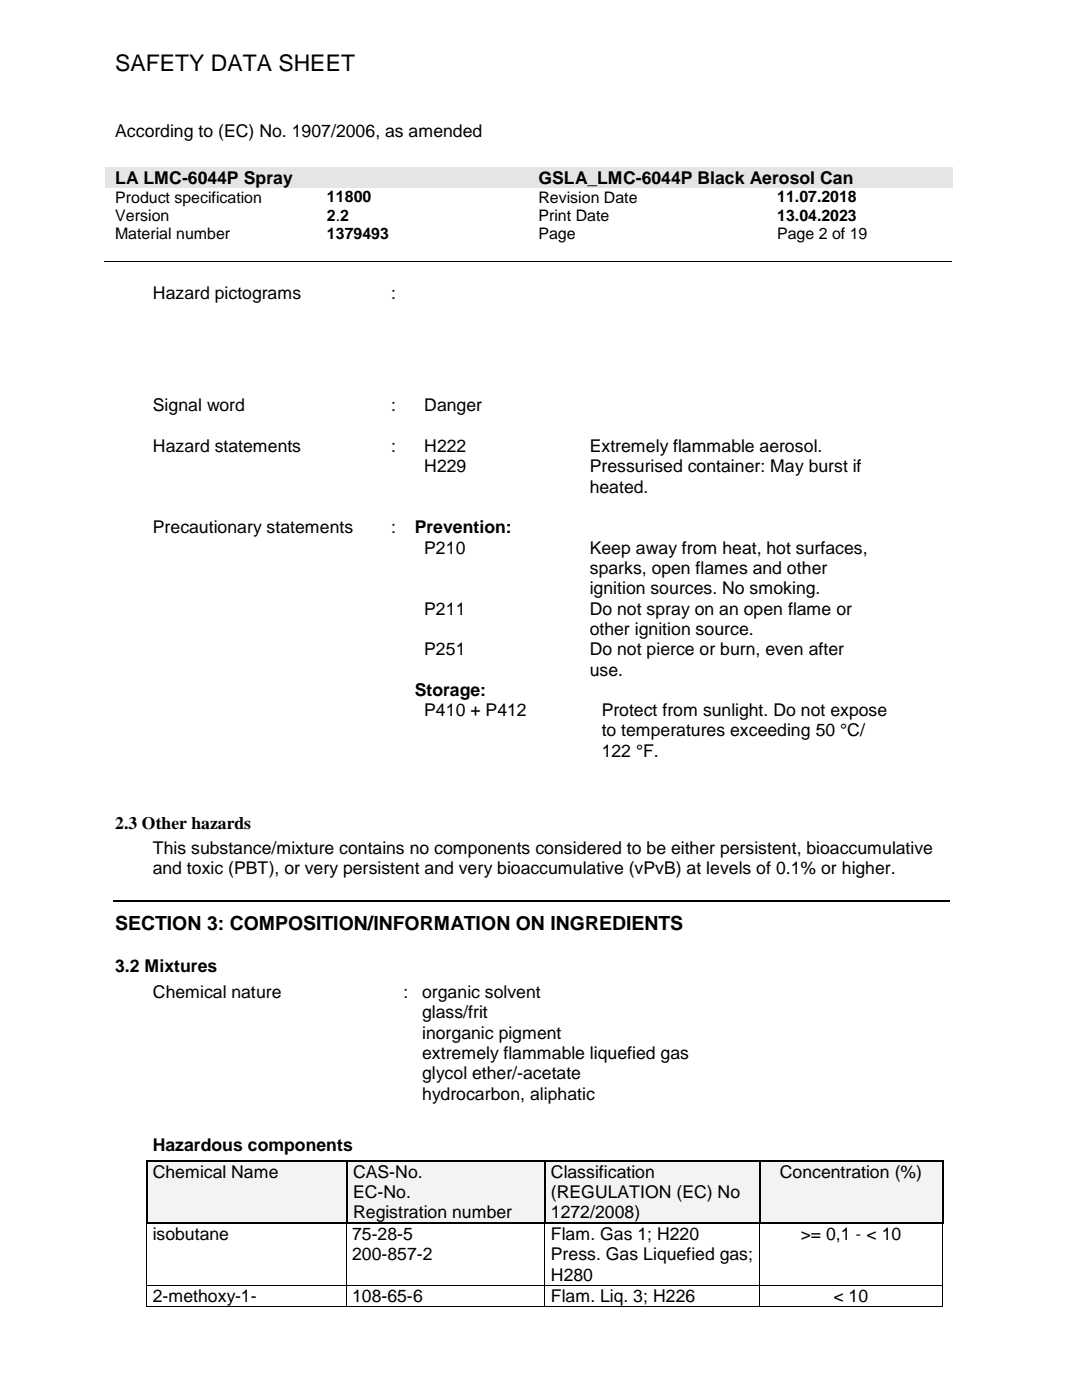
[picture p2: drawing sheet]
<svg xmlns="http://www.w3.org/2000/svg" width="216mm" height="279mm" viewBox="0 0 216 279" stroke-linecap="round" stroke-linejoin="round" font-family="sans-serif">
<defs><g id="words">
<text font-size="4.6" x="23" y="14.3">SAFETY DATA SHEET</text>
<text font-size="3.9" x="23" y="185.7">SECTION 3: COMPOSITION/INFORMATION ON INGREDIENTS</text>
<g font-size="3.5">
<text x="23" y="27.4">According to (EC) No. 1907/2006, as amended</text>
<text x="23" y="36.7">LA LMC-6044P Spray</text>
<text x="107.5" y="36.7">GSLA_LMC-6044P Black Aerosol Can</text>
<text x="30.5" y="59.6">Hazard pictograms</text>
<text x="78" y="59.6">:</text>
<text x="30.5" y="82.1">Signal word</text>
<text x="78" y="82.1">:</text>
<text x="84.7" y="82.1">Danger</text>
<text x="30.5" y="90.2">Hazard statements</text>
<text x="78" y="90.2">:</text>
<text x="84.7" y="90.2">H222</text>
<text x="84.7" y="94.3">H229</text>
<text x="117.7" y="90.2">Extremely flammable aerosol.</text>
<text x="117.7" y="94.3">Pressurised container: May burst if</text>
<text x="117.7" y="98.3">heated.</text>
<text x="30.5" y="106.4">Precautionary statements</text>
<text x="78" y="106.4">:</text>
<text x="82.8" y="106.4">Prevention:</text>
<text x="84.7" y="110.5">P210</text>
<text x="117.7" y="110.5">Keep away from heat, hot surfaces,</text>
<text x="117.7" y="114.6">sparks, open flames and other</text>
<text x="117.7" y="118.6">ignition sources. No smoking.</text>
<text x="84.7" y="122.7">P211</text>
<text x="117.7" y="122.7">Do not spray on an open flame or</text>
<text x="84.7" y="130.8">P251</text>
<text x="117.7" y="126.7">other ignition source.</text>
<text x="117.7" y="130.8">Do not pierce or burn, even after</text>
<text x="117.7" y="134.8">use.</text>
<text x="82.8" y="138.9">Storage:</text>
<text x="84.7" y="143">P410 + P412</text>
<text x="120.1" y="143">Protect from sunlight. Do not expose</text>
<text x="120.1" y="147">to temperatures exceeding 50 °C/</text>
<text x="120.1" y="151.1">122 °F.</text>
<text x="23" y="165.4">2.3 Other hazards</text>
<text x="30.5" y="170.5">This substance/mixture contains no components considered to be either persistent, bioaccumulative</text>
<text x="30.5" y="174.5">and toxic (PBT), or very persistent and very bioaccumulative (vPvB) at levels of 0.1% or higher.</text>
<text x="23" y="194">3.2 Mixtures</text>
<text x="30.5" y="199.2">Chemical nature</text>
<text x="80.5" y="199.2">:</text>
<text x="84.3" y="199.2">organic solvent</text>
<text x="84.3" y="203.3">glass/frit</text>
<text x="84.3" y="207.3">inorganic pigment</text>
<text x="84.3" y="211.4">extremely flammable liquefied gas</text>
<text x="84.3" y="215.4">glycol ether/-acetate</text>
<text x="84.3" y="219.5">hydrocarbon, aliphatic</text>
<text x="30.5" y="229.7">Hazardous components</text>
<text x="30.5" y="235.1">Chemical Name</text>
<text x="70.5" y="235.1">CAS-No.</text>
<text x="70.5" y="239.2">EC-No.</text>
<text x="110" y="235.1">Classification</text>
<text x="110" y="239.2">(REGULATION (EC) No</text>
<text x="155.7" y="235.1">Concentration (%)</text>
<text x="70.5" y="243.2">Registration number</text>
<text x="110" y="243.2">1272/2008)</text>
<text x="30.5" y="247.5">isobutane</text>
<text x="70.3" y="247.5">75-28-5</text>
<text x="70.3" y="251.6">200-857-2</text>
<text x="110" y="247.5">Flam. Gas 1; H220</text>
<text x="110" y="251.6">Press. Gas Liquefied gas;</text>
<text x="159.8" y="247.5">&gt;= 0,1 - &lt; 10</text>
<text x="110" y="255.7">H280</text>
<text x="30.5" y="259.9">2-methoxy-1-</text>
<text x="70.3" y="259.9">108-65-6</text>
<text x="110" y="259.9">Flam. Liq. 3; H226</text>
<text x="166.4" y="259.9">&lt; 10</text>
</g>
<g font-size="3.2">
<text x="23" y="40.5">Product specification</text>
<text x="65.3" y="40.4">11800</text>
<text x="107.5" y="40.5">Revision Date</text>
<text x="155.1" y="40.4">11.07.2018</text>
<text x="23" y="44.1">Version</text>
<text x="23" y="47.8">Material number</text>
<text x="65.3" y="44">2.2</text>
<text x="65.3" y="47.7">1379493</text>
<text x="107.5" y="44.1">Print Date</text>
<text x="107.5" y="47.8">Page</text>
<text x="155.1" y="44">13.04.2023</text>
<text x="155.1" y="47.8">Page 2 of 19</text>
</g>
</g></defs>
<g fill="#e5e5e5">
<path d="M21.1 33.5h84.5v4h-84.5z" fill-rule="evenodd"/>
<path d="M23 33.5h80.6v4h-80.6z" fill-rule="evenodd"/>
<path d="M105.6 33.5h84.4v4h-84.4z" fill-rule="evenodd"/>
<path d="M107.5 33.5h80.6v4h-80.6z" fill-rule="evenodd"/>
</g>
<path d="M20.8 52.2h169.2" fill="none" stroke="#000" stroke-width=".2"/>
<g fill="#000">
<path d="M63.1 52.1h.2v.2h-.2z" fill-rule="evenodd"/>
<path d="M105.3 52.1h.2v.2h-.2z" fill-rule="evenodd"/>
<path d="M152.9 52.1h.2v.2h-.2z" fill-rule="evenodd"/>
</g>
<path d="M22.5 179.9h167" fill="none" stroke="#000" stroke-width=".25"/>
<g fill="#f3f3f3">
<path d="M29.4 231.9h39.7v12.1h-39.7z" fill-rule="evenodd"/>
<path d="M30.5 231.9h37.5v4h-37.5z" fill-rule="evenodd"/>
<path d="M69.4 231.9h39.2v12.1h-39.2z" fill-rule="evenodd"/>
<path d="M70.5 231.9h37v4h-37z" fill-rule="evenodd"/>
<path d="M70.5 235.9h37v4h-37z" fill-rule="evenodd"/>
<path d="M70.5 239.9h37v4.1h-37z" fill-rule="evenodd"/>
<path d="M108.9 231.9h42.6v12.1h-42.6z" fill-rule="evenodd"/>
<path d="M110 231.9h40.4v4h-40.4z" fill-rule="evenodd"/>
<path d="M110 235.9h40.4v4h-40.4z" fill-rule="evenodd"/>
<path d="M110 239.9h40.4v4.1h-40.4z" fill-rule="evenodd"/>
<path d="M151.8 231.9h36.2v12.1h-36.2z" fill-rule="evenodd"/>
<path d="M152.9 231.9h34v4h-34z" fill-rule="evenodd"/>
</g>
<g fill="#000">
<path d="M29.1 231.6h.3v.2h-.3z" fill-rule="evenodd"/>
<path d="M29.1 231.6h.3v.2h-.3z" fill-rule="evenodd"/>
<path d="M69.1 231.6h.3v.2h-.3z" fill-rule="evenodd"/>
<path d="M108.6 231.6h.3v.2h-.3z" fill-rule="evenodd"/>
<path d="M151.5 231.6h.3v.2h-.3z" fill-rule="evenodd"/>
<path d="M188 231.6h.2v.2h-.2z" fill-rule="evenodd"/>
<path d="M188 231.6h.2v.2h-.2z" fill-rule="evenodd"/>
<path d="M29.1 244h.3v.3h-.3z" fill-rule="evenodd"/>
<path d="M29.1 244h.3v.3h-.3z" fill-rule="evenodd"/>
<path d="M29.2 256.5h.1v.1h-.1z" fill-rule="evenodd"/>
<path d="M29.2 256.5h.1v.1h-.1z" fill-rule="evenodd"/>
<path d="M69 256.5h.1v.1h-.1z" fill-rule="evenodd"/>
<path d="M69.1 244h.3v.3h-.3z" fill-rule="evenodd"/>
<path d="M108.6 244h.3v.3h-.3z" fill-rule="evenodd"/>
<path d="M108.7 256.5h.1v.1h-.1z" fill-rule="evenodd"/>
<path d="M151.5 244h.3v.3h-.3z" fill-rule="evenodd"/>
<path d="M151.5 256.5h.2v.1h-.2z" fill-rule="evenodd"/>
<path d="M188 244h.2v.3h-.2z" fill-rule="evenodd"/>
<path d="M188 244h.2v.3h-.2z" fill-rule="evenodd"/>
<path d="M188 256.5h.2v.1h-.2z" fill-rule="evenodd"/>
<path d="M188 256.5h.2v.1h-.2z" fill-rule="evenodd"/>
<path d="M29.2 260.7h.1v.2h-.1z" fill-rule="evenodd"/>
<path d="M29.2 260.7h.1v.2h-.1z" fill-rule="evenodd"/>
<path d="M69 260.7h.1v.2h-.1z" fill-rule="evenodd"/>
<path d="M108.7 260.7h.1v.2h-.1z" fill-rule="evenodd"/>
<path d="M151.5 260.7h.2v.2h-.2z" fill-rule="evenodd"/>
<path d="M188 260.7h.2v.2h-.2z" fill-rule="evenodd"/>
<path d="M188 260.7h.2v.2h-.2z" fill-rule="evenodd"/>
</g>
<g fill="none" stroke="#000" stroke-width=".25">
<path d="M29.3 231.8v12.2M29.4 231.7h39.7M69.3 231.8v12.2M69.4 231.7h39.2M108.7 231.8v12.2M108.9 231.7h42.6M151.6 231.8v12.2M151.8 231.7h36.2M188.1 231.8v12.2M29.4 244.1h39.7M69.4 244.1h39.2M108.9 244.1h42.6"/>
<path d="M151.8 244.1h36.2"/>
</g>
<g fill="none" stroke="#000" stroke-width=".2">
<path d="M29.3 244.3v12.2M29.3 256.6v4.1M29.3 256.5h39.7M69.1 244.3v12.2M69.1 256.6v4.1M69.1 256.5h39.6M108.7 244.3v12.2M108.7 256.6v4.1M108.8 256.5h42.7M151.6 244.3v12.2M151.6 256.6v4.1M151.7 256.5h36.3"/>
<path d="M188.1 244.3v12.2M188.1 256.6v4.1M29.3 260.8h39.7M69.1 260.8h39.6M108.8 260.8h42.7M151.7 260.8h36.3"/>
</g>
<use href="#words"/>
</svg>
